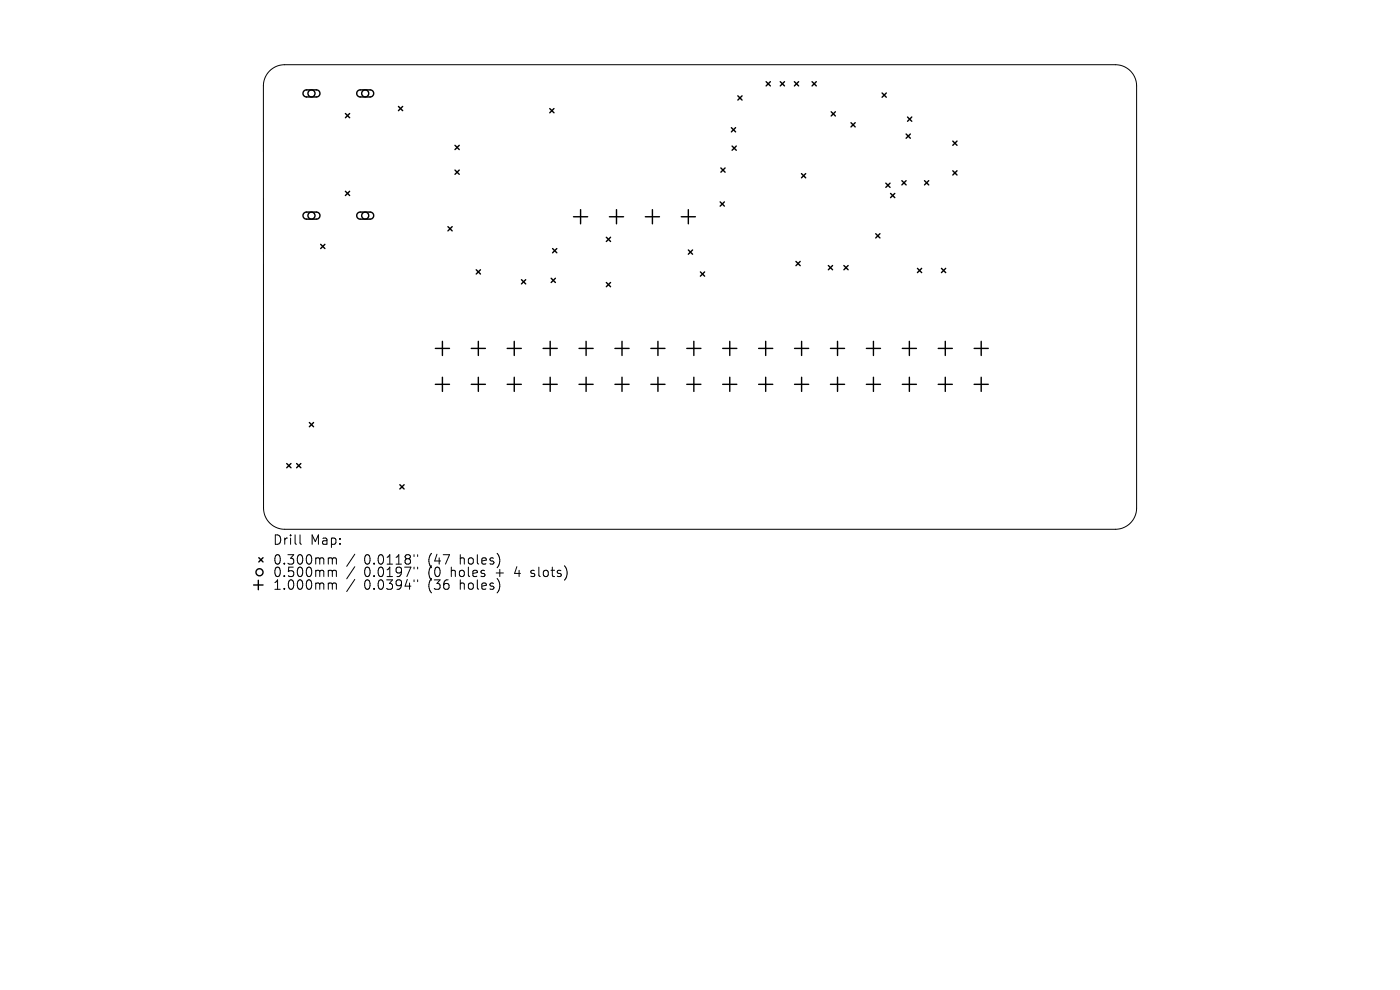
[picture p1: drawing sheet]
<svg xmlns="http://www.w3.org/2000/svg" width="297mm" height="210mm" viewBox="0 0 297 210" stroke-linecap="round" stroke-linejoin="round" font-family="sans-serif">
<defs><g id="words">
<g font-size="2.8">
<text x="57.8" y="115.9">Drill</text>
<text x="65.8" y="115.9">Map:</text>
<text x="57.8" y="120.1">0.300mm</text>
<text x="57.8" y="122.7">0.500mm</text>
<text x="57.8" y="125.4">1.000mm</text>
<text x="77.2" y="120.1">0.0118&quot;</text>
<text x="77.2" y="122.7">0.0197&quot;</text>
<text x="77.2" y="125.4">0.0394&quot;</text>
<text x="91" y="120.1">(47</text>
<text x="91" y="122.7">(0</text>
<text x="91" y="125.4">(36</text>
<text x="95.9" y="122.7">holes</text>
<text x="97.8" y="120.1">holes)</text>
<text x="97.8" y="125.4">holes)</text>
<text x="105.7" y="122.7">+</text>
<text x="109.9" y="122.7">4</text>
<text x="113.5" y="122.7">slots)</text>
</g>
</g></defs>
<g fill="none" stroke="#000" stroke-width=".21">
<path d="M57.2 15a4.5 4.5 0 0 1 3.2-1.3h176.2a4.5 4.5 0 0 1 4.5 4.5v89.6a4.5 4.5 0 0 1-4.5 4.5h-176.2a4.5 4.5 0 0 1-4.5-4.5v-89.6a4.5 4.5 0 0 1 1.3-3.2zM63.6 113.5v1.7l.3 .3M69.9 118.3l.5 .1 .1 .2M70.5 118.6l.3-.3 .5 .1 .1 1.3M70.5 118.6v1.1M75.3 117.6l-1.7 2.5M87.8 117.7v.3M88.6 117.7v.3M69.9 121l.5 .1 .1 .2M69.9 123.7l.5 .1 .1 .2M70.5 121.3v1M70.5 124v1"/>
<path d="M70.5 121.3l.3-.3 .5 .1 .1 1.2M70.5 124l.3-.3 .5 .1 .1 1.2M75.3 120.2l-1.7 2.6M75.3 122.9l-1.7 2.6M87.8 120.3v.4M87.8 123v.4M88.6 120.3v.4M88.6 123v.4M112.6 122.2l.2 .1M112.7 121.1v.4"/>
</g>
<g fill="none" stroke="#000" stroke-width=".3">
<path d="M64.5 19.3l.5-.2h2.1a.75 .75 0 0 1 .8 .7 .75 .75 0 0 1-.8 .8h-2.1a.75 .75 0 0 1-.7-.5 .75 .75 0 0 1 .2-.8zM75.9 19.3l.5-.2h2.1a.75 .75 0 0 1 .8 .7 .75 .75 0 0 1-.8 .8h-2.1a.75 .75 0 0 1-.7-.5 .75 .75 0 0 1 .2-.8zM162.5 17.3l.9 .9M163.4 17.3l-.9 .9M165.5 17.3l.9 .9M166.4 17.3l-.9 .9M168.5 17.3l.9 .9M169.4 17.3l-.9 .9M172.3 17.3l.9 .9M173.2 17.3l-.9 .9M187.1 19.7l.9 .9M188 19.7l-.9 .9"/>
<path d="M73.3 24.1l.9 .9M74.2 24.1l-.9 .9M84.5 22.6l.9 .9M85.4 22.6l-.9 .9M96.5 30.8l.9 .9M96.5 36.1l.9 .9M97.4 30.8l-.9 .9M97.4 36.1l-.9 .9M116.6 23l.9 .9M117.5 23l-.9 .9M152.9 35.6l.9 .9M153.8 35.6l-.9 .9"/>
<path d="M155.2 27.1l.9 .9M155.3 31l.9 .9M156.1 27.1l-.9 .9M156.2 31l-.9 .9M156.5 20.3l.9 .9M157.4 20.3l-.9 .9M170 36.8l.9 .9M170.9 36.8l-.9 .9M176.3 23.7l.9 .9M177.2 23.7l-.9 .9M180.5 26l.9 .9M181.4 26l-.9 .9"/>
<path d="M187.9 38.8l.9 .9M188.8 38.8l-.9 .9M191.3 38.3l.9 .9M192.2 38.3l-.9 .9M192.2 28.4l.9 .9M192.5 24.8l.9 .9M193.1 28.4l-.9 .9M193.4 24.8l-.9 .9M196.1 38.3l.9 .9M197 38.3l-.9 .9M202.1 29.9l.9 .9M202.1 36.2l.9 .9"/>
<path d="M203 29.9l-.9 .9M203 36.2l-.9 .9M64.5 45.2l.5-.2h2.1a.75 .75 0 0 1 .8 .7 .75 .75 0 0 1-.8 .8h-2.1a.75 .75 0 0 1-.7-.5 .75 .75 0 0 1 .2-.8zM68 51.8l.9 .9M68.9 51.8l-.9 .9M73.3 40.6l.9 .9M74.2 40.6l-.9 .9M75.9 45.2l.5-.2h2.1a.75 .75 0 0 1 .8 .7 .75 .75 0 0 1-.8 .8h-2.1a.75 .75 0 0 1-.7-.5 .75 .75 0 0 1 .2-.8zM95 48.1l.9 .9M95.9 48.1l-.9 .9M101 57.2l.9 .9M101.9 57.2l-.9 .9"/>
<path d="M110.6 59.3l.9 .9M111.5 59.3l-.9 .9M116.9 59l.9 .9M117.2 52.7l.9 .9M117.8 59l-.9 .9M118.1 52.7l-.9 .9M121.7 46h3M123.2 44.5v3M128.6 50.3l.9 .9M128.6 59.9l.9 .9M129.3 46h3M129.5 50.3l-.9 .9"/>
<path d="M129.5 59.9l-.9 .9M130.8 44.5v3M136.9 46h3M138.4 44.5v3M144.5 46h3M146 53l.9 .9M146 44.5v3M146.9 53l-.9 .9M148.6 57.7l.9 .9M149.5 57.7l-.9 .9M152.8 42.8l.9 .9M153.7 42.8l-.9 .9"/>
<path d="M168.9 55.5l.9 .9M169.8 55.5l-.9 .9M175.7 56.3l.9 .9M176.6 56.3l-.9 .9M179 56.3l.9 .9M179.9 56.3l-.9 .9M185.8 49.6l.9 .9M186.7 49.6l-.9 .9M188.9 41l.9 .9M189.8 41l-.9 .9M194.6 56.9l.9 .9M195.5 56.9l-.9 .9"/>
<path d="M199.7 56.9l.9 .9M200.6 56.9l-.9 .9M92.4 73.9h3M93.9 72.4v3M100 73.9h3M101.5 72.4v3M107.6 73.9h3M109.1 72.4v3M115.2 73.9h3M116.7 72.4v3M122.8 73.9h3M124.3 72.4v3"/>
<path d="M130.5 73.9h3M132 72.4v3M138.1 73.9h3M139.6 72.4v3M145.7 73.9h3M147.2 72.4v3M153.3 73.9h3M154.8 72.4v3M160.9 73.9h3M162.4 72.4v3M168.6 73.9h3M170.1 72.4v3"/>
<path d="M176.2 73.9h3M177.7 72.4v3M183.8 73.9h3M185.3 72.4v3M191.4 73.9h3M192.9 72.4v3M199 73.9h3M200.5 72.4v3M206.7 73.9h3M208.2 72.4v3M60.8 98.3l.9 .9M61.7 98.3l-.9 .9"/>
<path d="M62.9 98.3l.9 .9M63.8 98.3l-.9 .9M65.6 89.6l.9 .9M66.5 89.6l-.9 .9M92.4 81.5h3M93.9 80v3M100 81.5h3M101.5 80v3M107.6 81.5h3M109.1 80v3M115.2 81.5h3M116.7 80v3"/>
<path d="M122.8 81.5h3M124.3 80v3M130.5 81.5h3M132 80v3M138.1 81.5h3M139.6 80v3M145.7 81.5h3M147.2 80v3M153.3 81.5h3M154.8 80v3M160.9 81.5h3M162.4 80v3"/>
<path d="M168.6 81.5h3M170.1 80v3M176.2 81.5h3M177.7 80v3M183.8 81.5h3M185.3 80v3M191.4 81.5h3M192.9 80v3M199 81.5h3M200.5 80v3M206.7 81.5h3M208.2 80v3"/>
<path d="M54.9 118.3l.9 .9M55.8 118.3l-.9 .9M84.8 102.8l.9 .9M85.7 102.8l-.9 .9M53.8 124.1h2M54.8 123.1v2"/>
<circle cx="66.1" cy="19.8" r=".75"/>
<circle cx="77.5" cy="19.8" r=".75"/>
<circle cx="66.1" cy="45.7" r=".75"/>
<circle cx="77.5" cy="45.7" r=".75"/>
<circle cx="55.1" cy="121.4" r=".75"/>
</g>
<use href="#words"/>
</svg>
